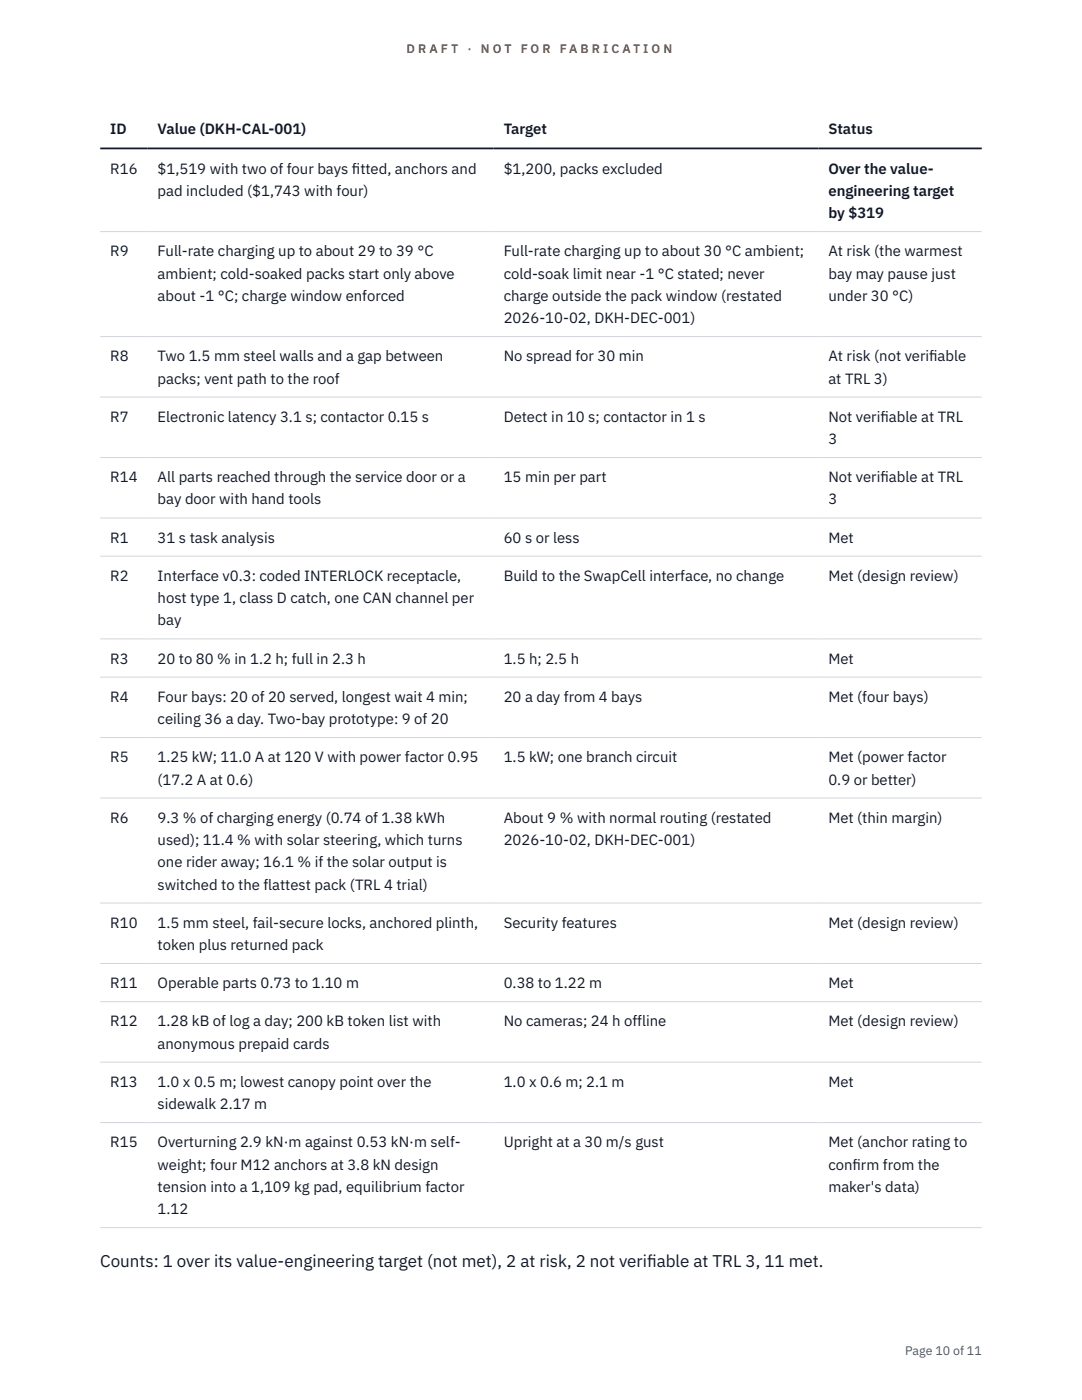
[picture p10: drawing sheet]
<svg xmlns="http://www.w3.org/2000/svg" width="216mm" height="279mm" viewBox="0 0 216 279" stroke-linecap="round" stroke-linejoin="round" font-family="sans-serif">
<defs><g id="words">
<g font-size="3.4" fill="#111827">
<text x="20" y="252.9">Counts: 1 over its value-engineering target (not met), 2 at risk, 2 not verif</text>
<text x="129.1" y="252.9">iable at TRL 3, 11 met.</text>
</g>
<g font-size="3" fill="#111827">
<text x="22" y="26.8">ID</text>
<text x="31.5" y="26.8">Value (DKH-CAL-001)</text>
<text x="100.5" y="26.8">Target</text>
<text x="165.3" y="26.8">Status</text>
<text x="22" y="34.6">R16</text>
<text x="31.5" y="34.6">$1,519 with two of four bays f</text>
<text x="70.2" y="34.6">itted, anchors and</text>
<text x="100.5" y="34.6">$1,200, packs excluded</text>
<text x="165.3" y="34.6">Over the value-</text>
<text x="31.5" y="39.1">pad included ($1,743 with four)</text>
<text x="165.3" y="39.1">engineering target</text>
<text x="165.3" y="43.5">by $319</text>
<text x="22" y="51.1">R9</text>
<text x="31.5" y="51.1">Full-rate charging up to about 29 to 39 °C</text>
<text x="100.5" y="51.1">Full-rate charging up to about 30 °C ambient;</text>
<text x="165.3" y="51.1">At risk (the warmest</text>
<text x="31.5" y="55.6">ambient; cold-soaked packs start only above</text>
<text x="100.5" y="55.6">cold-soak limit near -1 °C stated; never</text>
<text x="165.3" y="55.6">bay may pause just</text>
<text x="31.5" y="60">about -1 °C; charge window enforced</text>
<text x="100.5" y="60">charge outside the pack window (restated</text>
<text x="100.5" y="64.5">2026-10-02, DKH-DEC-001)</text>
<text x="165.3" y="60">under 30 °C)</text>
<text x="22" y="72.1">R8</text>
<text x="31.5" y="72.1">Two 1.5 mm steel walls and a gap between</text>
<text x="31.5" y="76.5">packs; vent path to the roof</text>
<text x="100.5" y="72.1">No spread for 30 min</text>
<text x="165.3" y="72.1">At risk (not verif</text>
<text x="165.3" y="76.5">at TRL 3)</text>
<text x="185.4" y="72.1">iable</text>
<text x="22" y="84.2">R7</text>
<text x="31.5" y="84.2">Electronic latency 3.1 s; contactor 0.15 s</text>
<text x="100.5" y="84.2">Detect in 10 s; contactor in 1 s</text>
<text x="165.3" y="84.2">Not verif</text>
<text x="165.3" y="88.6">3</text>
<text x="175.7" y="84.2">iable at TRL</text>
<text x="22" y="96.2">R14</text>
<text x="31.5" y="96.2">All parts reached through the service door or a</text>
<text x="31.5" y="100.7">bay door with hand tools</text>
<text x="100.5" y="96.2">15 min per part</text>
<text x="165.3" y="96.2">Not verif</text>
<text x="165.3" y="100.7">3</text>
<text x="175.7" y="96.2">iable at TRL</text>
<text x="22" y="108.3">R1</text>
<text x="31.5" y="108.3">31 s task analysis</text>
<text x="100.5" y="108.3">60 s or less</text>
<text x="165.3" y="108.3">Met</text>
<text x="22" y="115.9">R2</text>
<text x="31.5" y="115.9">Interface v0.3: coded INTERLOCK receptacle,</text>
<text x="100.5" y="115.9">Build to the SwapCell interface, no change</text>
<text x="165.3" y="115.9">Met (design review)</text>
<text x="31.5" y="120.4">host type 1, class D catch, one CAN channel per</text>
<text x="31.5" y="124.8">bay</text>
<text x="22" y="132.4">R3</text>
<text x="31.5" y="132.4">20 to 80 % in 1.2 h; full in 2.3 h</text>
<text x="100.5" y="132.4">1.5 h; 2.5 h</text>
<text x="165.3" y="132.4">Met</text>
<text x="22" y="140.1">R4</text>
<text x="31.5" y="140.1">Four bays: 20 of 20 served, longest wait 4 min;</text>
<text x="100.5" y="140.1">20 a day from 4 bays</text>
<text x="165.3" y="140.1">Met (four bays)</text>
<text x="31.5" y="144.5">ceiling 36 a day. Two-bay prototype: 9 of 20</text>
<text x="22" y="152.1">R5</text>
<text x="31.5" y="152.1">1.25 kW; 11.0 A at 120 V with power factor 0.95</text>
<text x="100.5" y="152.1">1.5 kW; one branch circuit</text>
<text x="165.3" y="152.1">Met (power factor</text>
<text x="31.5" y="156.6">(17.2 A at 0.6)</text>
<text x="165.3" y="156.6">0.9 or better)</text>
<text x="22" y="164.2">R6</text>
<text x="31.5" y="164.2">9.3 % of charging energy (0.74 of 1.38 kWh</text>
<text x="100.5" y="164.2">About 9 % with normal routing (restated</text>
<text x="165.3" y="164.2">Met (thin margin)</text>
<text x="31.5" y="168.6">used); 11.4 % with solar steering, which turns</text>
<text x="31.5" y="173.1">one rider away; 16.1 % if the solar output is</text>
<text x="100.5" y="168.6">2026-10-02, DKH-DEC-001)</text>
<text x="31.5" y="177.5">switched to the flattest pack (TRL 4 trial)</text>
<text x="22" y="185.1">R10</text>
<text x="31.5" y="185.1">1.5 mm steel, fail-secure locks, anchored plinth,</text>
<text x="100.5" y="185.1">Security features</text>
<text x="165.3" y="185.1">Met (design review)</text>
<text x="31.5" y="189.6">token plus returned pack</text>
<text x="22" y="197.2">R11</text>
<text x="31.5" y="197.2">Operable parts 0.73 to 1.10 m</text>
<text x="100.5" y="197.2">0.38 to 1.22 m</text>
<text x="165.3" y="197.2">Met</text>
<text x="22" y="204.8">R12</text>
<text x="31.5" y="204.8">1.28 kB of log a day; 200 kB token list with</text>
<text x="31.5" y="209.3">anonymous prepaid cards</text>
<text x="100.5" y="204.8">No cameras; 24 h offline</text>
<text x="165.3" y="204.8">Met (design review)</text>
<text x="22" y="216.9">R13</text>
<text x="31.5" y="216.9">1.0 x 0.5 m; lowest canopy point over the</text>
<text x="31.5" y="221.3">sidewalk 2.17 m</text>
<text x="100.5" y="216.9">1.0 x 0.6 m; 2.1 m</text>
<text x="165.3" y="216.9">Met</text>
<text x="22" y="229">R15</text>
<text x="31.5" y="229">Overturning 2.9 kN·m against 0.53 kN·m self-</text>
<text x="31.5" y="233.4">weight; four M12 anchors at 3.8 kN design</text>
<text x="100.5" y="229">Upright at a 30 m/s gust</text>
<text x="165.3" y="229">Met (anchor rating to</text>
<text x="165.3" y="233.4">conf</text>
<text x="170.1" y="233.4">irm from the</text>
<text x="31.5" y="237.9">tension into a 1,109 kg pad, equilibrium factor</text>
<text x="165.3" y="237.9">maker's data)</text>
<text x="31.5" y="242.3">1.12</text>
</g>
<g font-size="2.5" fill="#b45309">
<text x="81.1" y="10.5">D R A F T</text>
<text x="93.3" y="10.5">·</text>
<text x="95.9" y="10.5">N O T</text>
<text x="103.9" y="10.5">F O R</text>
<text x="111.7" y="10.5">F A B R I C A T I O N</text>
</g>
<text font-size="2.5" fill="#4b5563" x="180.6" y="270.3">Page 10 of 11</text>
</g></defs>
<g fill="none" stroke="#d1d5db" stroke-width=".2">
<path d="M20 46.2h175.9M20 67.2h175.9M20 79.2h175.9M20 91.3h175.9M20 103.4h175.9M20 111h175.9M20 127.5h175.9M20 135.1h175.9M20 147.2h175.9M20 159.3h175.9M20 180.2h175.9M20 192.3h175.9"/>
<path d="M20 199.9h175.9M20 212h175.9M20 224h175.9M20 245h175.9"/>
</g>
<path d="M20 29.6h175.9" fill="none" stroke="#111827" stroke-width=".35"/>
<use href="#words"/>
</svg>
